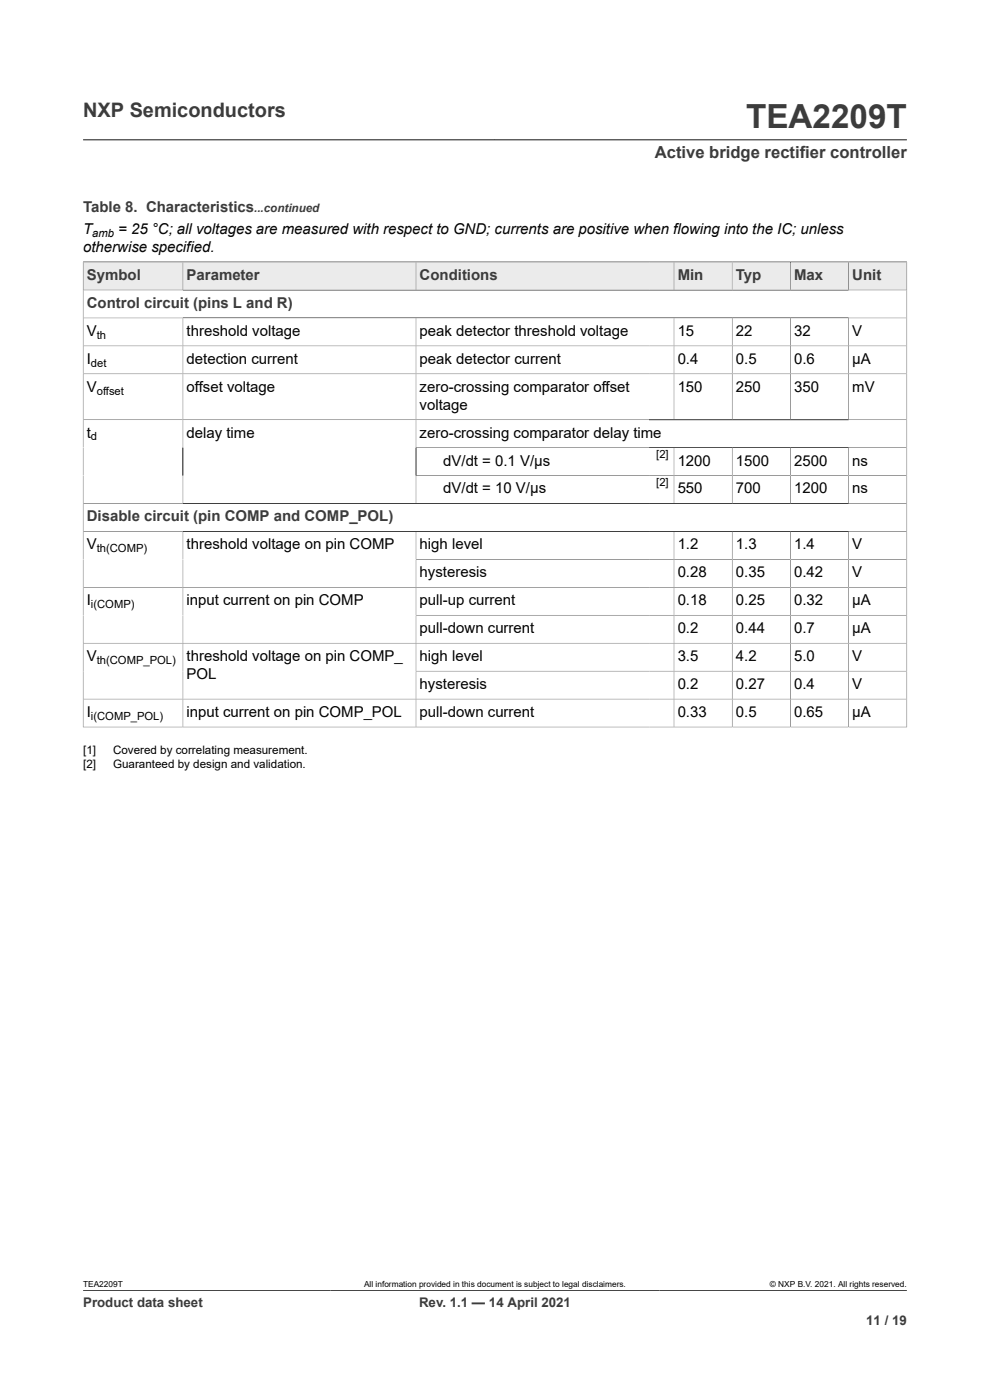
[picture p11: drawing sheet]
<svg xmlns="http://www.w3.org/2000/svg" width="210mm" height="297mm" viewBox="0 0 210 297" stroke-linecap="round" stroke-linejoin="round" font-family="sans-serif">
<defs><g id="words">
<text font-size="7.1" fill="#3c3c3c" x="158.3" y="27.2">TEA2209T</text>
<text font-size="4.2" fill="#3c3c3c" x="17.6" y="24.8">NXP Semiconductors</text>
<text font-size="3.5" fill="#3c3c3c" x="138.9" y="33.5">Active bridge rectifier controller</text>
<g font-size="3.2" fill="#3c3c3c">
<text x="17.6" y="45.1">Table 8. Characteristics</text>
<text x="18.4" y="59.4">Symbol</text>
<text x="39.6" y="59.4">Parameter</text>
<text x="89" y="59.4">Conditions</text>
<text x="143.7" y="59.4">Min</text>
<text x="156.1" y="59.4">Typ</text>
<text x="168.4" y="59.4">Max</text>
<text x="180.8" y="59.4">Unit</text>
<text x="18.4" y="65.3">Control circuit (pins L and R)</text>
<text x="18.4" y="110.6">Disable circuit (pin COMP and COMP_POL)</text>
</g>
<g font-size="3.2">
<text x="17.6" y="49.6">T</text>
<text x="17.6" y="53.4">otherwise specified.</text>
<text x="25.1" y="49.6">= 25 °C; all voltages are measured with respect to GND; currents are positive when flowing into the IC; unless</text>
<text x="18.4" y="71.2">V</text>
<text x="39.6" y="71.2">threshold voltage</text>
<text x="89" y="71.2">peak detector threshold voltage</text>
<text x="143.7" y="71.2">15</text>
<text x="156.1" y="71.2">22</text>
<text x="168.4" y="71.2">32</text>
<text x="180.8" y="71.2">V</text>
<text x="18.4" y="77.2">I</text>
<text x="39.6" y="77.2">detection current</text>
<text x="89" y="77.2">peak detector current</text>
<text x="143.7" y="77.2">0.4</text>
<text x="156.1" y="77.2">0.5</text>
<text x="168.4" y="77.2">0.6</text>
<text x="180.8" y="77.2">μA</text>
<text x="18.4" y="83.1">V</text>
<text x="39.6" y="83.1">offset voltage</text>
<text x="89" y="83.1">zero-crossing comparator offset</text>
<text x="143.7" y="83.1">150</text>
<text x="156.1" y="83.1">250</text>
<text x="168.4" y="83.1">350</text>
<text x="180.8" y="83.1">mV</text>
<text x="89" y="86.9">voltage</text>
<text x="18.4" y="92.8">t</text>
<text x="39.6" y="92.8">delay time</text>
<text x="89" y="92.8">zero-crossing comparator delay time</text>
<text x="94" y="98.8">dV/dt = 0.1 V/μs</text>
<text x="143.7" y="98.8">1200</text>
<text x="156.1" y="98.8">1500</text>
<text x="168.4" y="98.8">2500</text>
<text x="180.8" y="98.8">ns</text>
<text x="94" y="104.7">dV/dt = 10 V/μs</text>
<text x="143.7" y="104.7">550</text>
<text x="156.1" y="104.7">700</text>
<text x="168.4" y="104.7">1200</text>
<text x="180.8" y="104.7">ns</text>
<text x="18.4" y="116.5">V</text>
<text x="39.6" y="116.5">threshold voltage on pin COMP</text>
<text x="89" y="116.5">high level</text>
<text x="143.7" y="116.5">1.2</text>
<text x="156.1" y="116.5">1.3</text>
<text x="168.4" y="116.5">1.4</text>
<text x="180.8" y="116.5">V</text>
<text x="89" y="122.5">hysteresis</text>
<text x="143.7" y="122.5">0.28</text>
<text x="156.1" y="122.5">0.35</text>
<text x="168.4" y="122.5">0.42</text>
<text x="180.8" y="122.5">V</text>
<text x="18.4" y="128.4">I</text>
<text x="39.6" y="128.4">input current on pin COMP</text>
<text x="89" y="128.4">pull-up current</text>
<text x="143.7" y="128.4">0.18</text>
<text x="156.1" y="128.4">0.25</text>
<text x="168.4" y="128.4">0.32</text>
<text x="180.8" y="128.4">μA</text>
<text x="89" y="134.3">pull-down current</text>
<text x="143.7" y="134.3">0.2</text>
<text x="156.1" y="134.3">0.44</text>
<text x="168.4" y="134.3">0.7</text>
<text x="180.8" y="134.3">μA</text>
<text x="18.4" y="140.2">V</text>
<text x="39.6" y="140.2">threshold voltage on pin COMP_</text>
<text x="89" y="140.2">high level</text>
<text x="143.7" y="140.2">3.5</text>
<text x="156.1" y="140.2">4.2</text>
<text x="168.4" y="140.2">5.0</text>
<text x="180.8" y="140.2">V</text>
<text x="39.6" y="144.1">POL</text>
<text x="89" y="146.2">hysteresis</text>
<text x="143.7" y="146.2">0.2</text>
<text x="156.1" y="146.2">0.27</text>
<text x="168.4" y="146.2">0.4</text>
<text x="180.8" y="146.2">V</text>
<text x="18.4" y="152.1">I</text>
<text x="39.6" y="152.1">input current on pin COMP_POL</text>
<text x="89" y="152.1">pull-down current</text>
<text x="143.7" y="152.1">0.33</text>
<text x="156.1" y="152.1">0.5</text>
<text x="168.4" y="152.1">0.65</text>
<text x="180.8" y="152.1">μA</text>
</g>
<g font-size="2.8" fill="#3c3c3c">
<text x="17.6" y="277.3">Product data sheet</text>
<text x="88.9" y="277.3">Rev. 1.1 — 14 April 2021</text>
<text x="183.7" y="281">11 / 19</text>
</g>
<text font-size="2.5" fill="#3c3c3c" x="53.9" y="45.1">...continued</text>
<g font-size="2.5">
<text x="17.6" y="159.9">[1]</text>
<text x="24" y="159.9">Covered by correlating measurement.</text>
<text x="17.6" y="162.8">[2]</text>
<text x="24" y="162.8">Guaranteed by design and validation.</text>
</g>
<g font-size="2.4">
<text x="19.6" y="50.2">amb</text>
<text x="20.5" y="71.9">th</text>
<text x="19.3" y="77.8">det</text>
<text x="20.5" y="83.7">offset</text>
<text x="19.3" y="93.4">d</text>
<text x="139.2" y="97.1">[2]</text>
<text x="139.2" y="103">[2]</text>
<text x="20.5" y="117.2">th(COMP)</text>
<text x="19.3" y="129">i(COMP)</text>
<text x="20.5" y="140.9">th(COMP_POL)</text>
<text x="19.3" y="152.7">i(COMP_POL)</text>
</g>
<g font-size="1.8">
<text x="17.6" y="273.1">TEA2209T</text>
<text x="77.2" y="273.1">All information provided in this document is subject to legal disclaimers.</text>
<text x="163.3" y="273.1">© NXP B.V. 2021. All rights reserved.</text>
</g>
</g></defs>
<path d="M17.6 29.7h174.8M17.6 55.6h174.8" fill="none" stroke="#3c3c3c" stroke-width=".21"/>
<path d="M17.7 55.7h21v5.8h-21z" fill="#ebebeb"/>
<path d="M17.6 55.6h21.2v5.9h-21.2z" fill="none" stroke="#3c3c3c" stroke-width=".21"/>
<path d="M38.9 55.7h49.3v5.8h-49.3z" fill="#ebebeb"/>
<path d="M38.8 55.6h49.4v5.9h-49.4z" fill="none" stroke="#3c3c3c" stroke-width=".21"/>
<path d="M88.3 55.7h49.4v5.8h-49.4z" fill="#ebebeb"/>
<path d="M137.7 55.6h-49.5v5.9h49.5" fill="none" stroke="#3c3c3c" stroke-width=".21"/>
<path d="M137.7 55.7h5.2v5.8h-5.2z" fill="#ebebeb"/>
<path d="M137.7 55.6h5.3v5.9h-5.3" fill="none" stroke="#3c3c3c" stroke-width=".21"/>
<path d="M143 55.7h12.2v5.8h-12.2z" fill="#ebebeb"/>
<path d="M143 55.6h12.3v5.9h-12.3z" fill="none" stroke="#3c3c3c" stroke-width=".21"/>
<path d="M155.4 55.7h12.2v5.8h-12.2z" fill="#ebebeb"/>
<path d="M155.3 55.6h12.4v5.9h-12.4z" fill="none" stroke="#3c3c3c" stroke-width=".21"/>
<path d="M167.7 55.7h12.2v5.8h-12.2z" fill="#ebebeb"/>
<path d="M167.7 55.6h12.3v5.9h-12.3z" fill="none" stroke="#3c3c3c" stroke-width=".21"/>
<path d="M180.1 55.7h12.2v5.8h-12.2z" fill="#ebebeb"/>
<g fill="none" stroke="#3c3c3c" stroke-width=".21">
<path d="M17.6 67.5h174.8M17.6 73.4h174.8M17.6 79.3h174.8M38.8 67.5v39.3M88.2 67.5v39.3M143 67.5v21.5M155.3 67.5v21.5M167.7 67.5v21.5M180 61.5v-5.9h12.4v98.7M180 67.5v21.5M192.4 61.5h-174.8v92.8M88.2 95h104.2"/>
<path d="M143 95v11.8M155.3 95v11.8M167.7 95v11.8M180 95v11.8M192.4 89h-174.8M17.6 112.7h174.8M38.8 112.7v41.5M88.2 100.9h104.2M88.2 118.7h104.2M88.2 112.7v41.5M143 112.7v41.5M155.3 112.7v41.5"/>
<path d="M167.7 112.7v41.5M180 112.7v41.5M192.4 106.8h-174.8M17.6 124.6h174.8M88.2 130.5h104.2M192.4 136.5h-174.8M17.6 154.2h174.8M88.2 142.4h104.2M192.4 148.3h-174.8M17.6 273.8h174.8"/>
</g>
<use href="#words"/>
</svg>
